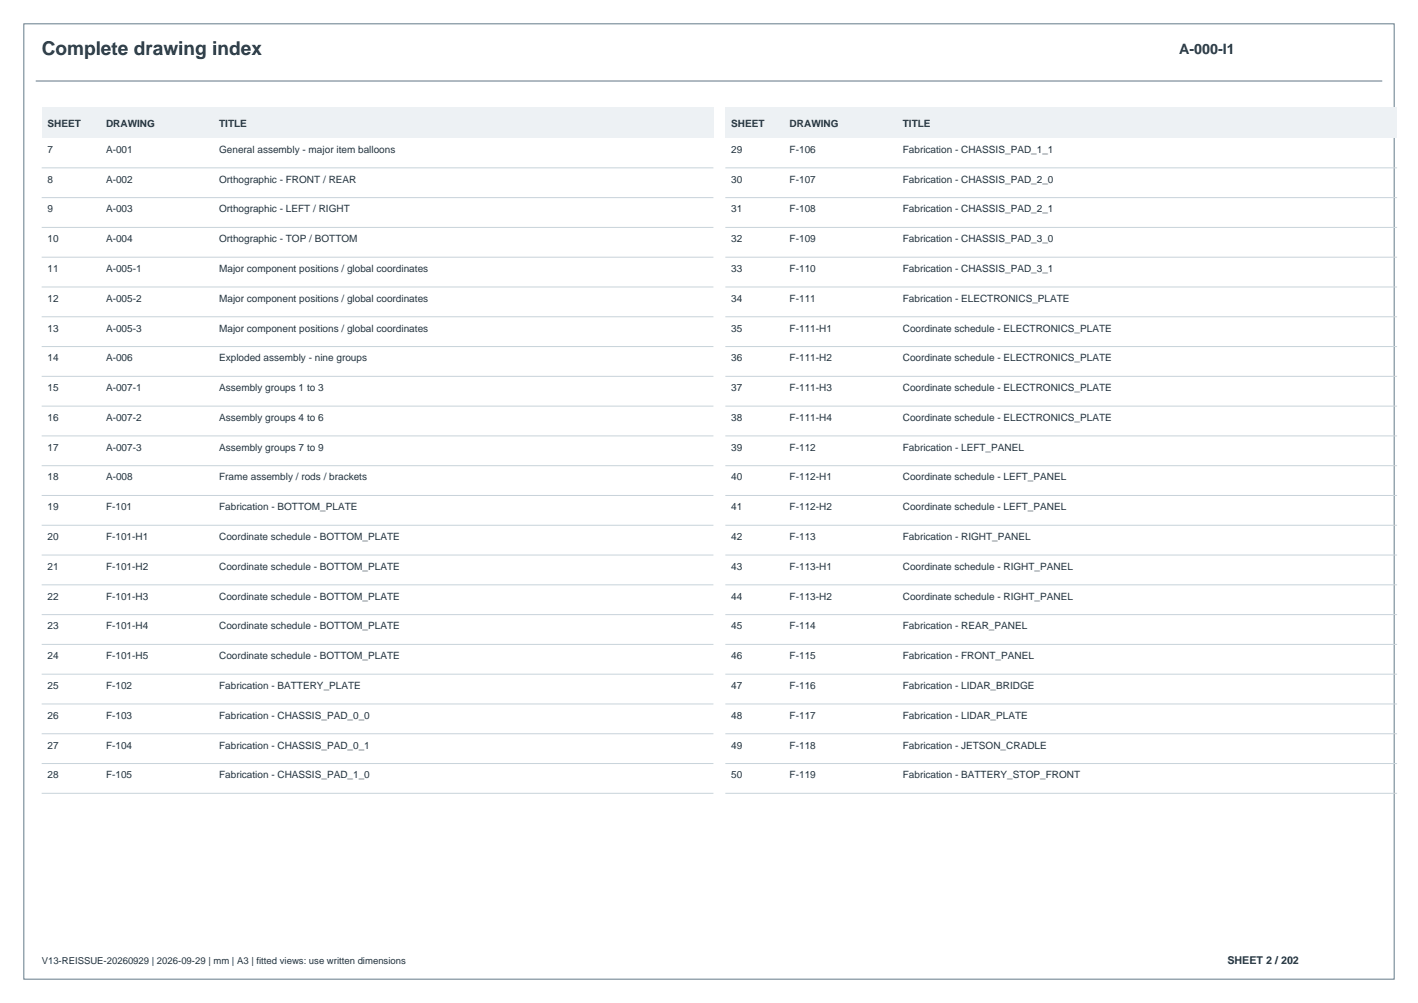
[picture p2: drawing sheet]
<svg xmlns="http://www.w3.org/2000/svg" width="420mm" height="297mm" viewBox="0 0 420 297" stroke-linecap="round" stroke-linejoin="round" font-family="sans-serif">
<defs><g id="words">
<text font-size="5.6" fill="#24343f" x="12.3" y="16.2">Complete drawing index</text>
<text font-size="4.2" fill="#24343f" x="349.2" y="15.9">A-000-I1</text>
<text font-size="3.2" fill="#24343f" x="363.6" y="285.4">SHEET 2 / 202</text>
<g font-size="3" fill="#24343f">
<text x="14.1" y="37.7">SHEET</text>
<text x="31.4" y="37.7">DRAWING</text>
<text x="64.9" y="37.7">TITLE</text>
<text x="216.6" y="37.7">SHEET</text>
<text x="233.9" y="37.7">DRAWING</text>
<text x="267.4" y="37.7">TITLE</text>
<text x="14.1" y="45.3">7</text>
<text x="31.4" y="45.3">A-001</text>
<text x="64.9" y="45.3">General assembly - major item balloons</text>
<text x="216.6" y="45.3">29</text>
<text x="233.9" y="45.3">F-106</text>
<text x="267.4" y="45.3">Fabrication - CHASSIS_PAD_1_1</text>
<text x="14.1" y="54.1">8</text>
<text x="31.4" y="54.1">A-002</text>
<text x="64.9" y="54.1">Orthographic - FRONT / REAR</text>
<text x="216.6" y="54.1">30</text>
<text x="233.9" y="54.1">F-107</text>
<text x="267.4" y="54.1">Fabrication - CHASSIS_PAD_2_0</text>
<text x="14.1" y="62.9">9</text>
<text x="31.4" y="62.9">A-003</text>
<text x="64.9" y="62.9">Orthographic - LEFT / RIGHT</text>
<text x="216.6" y="62.9">31</text>
<text x="233.9" y="62.9">F-108</text>
<text x="267.4" y="62.9">Fabrication - CHASSIS_PAD_2_1</text>
<text x="14.1" y="71.7">10</text>
<text x="31.4" y="71.7">A-004</text>
<text x="64.9" y="71.7">Orthographic - TOP / BOTTOM</text>
<text x="216.6" y="71.7">32</text>
<text x="233.9" y="71.7">F-109</text>
<text x="267.4" y="71.7">Fabrication - CHASSIS_PAD_3_0</text>
<text x="14.1" y="80.5">11</text>
<text x="31.4" y="80.5">A-005-1</text>
<text x="64.9" y="80.5">Major component positions / global coordinates</text>
<text x="216.6" y="80.5">33</text>
<text x="233.9" y="80.5">F-110</text>
<text x="267.4" y="80.5">Fabrication - CHASSIS_PAD_3_1</text>
<text x="14.1" y="89.4">12</text>
<text x="31.4" y="89.4">A-005-2</text>
<text x="64.9" y="89.4">Major component positions / global coordinates</text>
<text x="216.6" y="89.4">34</text>
<text x="233.9" y="89.4">F-111</text>
<text x="267.4" y="89.4">Fabrication - ELECTRONICS_PLATE</text>
<text x="14.1" y="98.2">13</text>
<text x="31.4" y="98.2">A-005-3</text>
<text x="64.9" y="98.2">Major component positions / global coordinates</text>
<text x="216.6" y="98.2">35</text>
<text x="233.9" y="98.2">F-111-H1</text>
<text x="267.4" y="98.2">Coordinate schedule - ELECTRONICS_PLATE</text>
<text x="14.1" y="107">14</text>
<text x="31.4" y="107">A-006</text>
<text x="64.9" y="107">Exploded assembly - nine groups</text>
<text x="216.6" y="107">36</text>
<text x="233.9" y="107">F-111-H2</text>
<text x="267.4" y="107">Coordinate schedule - ELECTRONICS_PLATE</text>
<text x="14.1" y="115.8">15</text>
<text x="31.4" y="115.8">A-007-1</text>
<text x="64.9" y="115.8">Assembly groups 1 to 3</text>
<text x="216.6" y="115.8">37</text>
<text x="233.9" y="115.8">F-111-H3</text>
<text x="267.4" y="115.8">Coordinate schedule - ELECTRONICS_PLATE</text>
<text x="14.1" y="124.6">16</text>
<text x="31.4" y="124.6">A-007-2</text>
<text x="64.9" y="124.6">Assembly groups 4 to 6</text>
<text x="216.6" y="124.6">38</text>
<text x="233.9" y="124.6">F-111-H4</text>
<text x="267.4" y="124.6">Coordinate schedule - ELECTRONICS_PLATE</text>
<text x="14.1" y="133.5">17</text>
<text x="31.4" y="133.5">A-007-3</text>
<text x="64.9" y="133.5">Assembly groups 7 to 9</text>
<text x="216.6" y="133.5">39</text>
<text x="233.9" y="133.5">F-112</text>
<text x="267.4" y="133.5">Fabrication - LEFT_PANEL</text>
<text x="14.1" y="142.3">18</text>
<text x="31.4" y="142.3">A-008</text>
<text x="64.9" y="142.3">Frame assembly / rods / brackets</text>
<text x="216.6" y="142.3">40</text>
<text x="233.9" y="142.3">F-112-H1</text>
<text x="267.4" y="142.3">Coordinate schedule - LEFT_PANEL</text>
<text x="14.1" y="151.1">19</text>
<text x="31.4" y="151.1">F-101</text>
<text x="64.9" y="151.1">Fabrication - BOTTOM_PLATE</text>
<text x="216.6" y="151.1">41</text>
<text x="233.9" y="151.1">F-112-H2</text>
<text x="267.4" y="151.1">Coordinate schedule - LEFT_PANEL</text>
<text x="14.1" y="159.9">20</text>
<text x="31.4" y="159.9">F-101-H1</text>
<text x="64.9" y="159.9">Coordinate schedule - BOTTOM_PLATE</text>
<text x="216.6" y="159.9">42</text>
<text x="233.9" y="159.9">F-113</text>
<text x="267.4" y="159.9">Fabrication - RIGHT_PANEL</text>
<text x="14.1" y="168.7">21</text>
<text x="31.4" y="168.7">F-101-H2</text>
<text x="64.9" y="168.7">Coordinate schedule - BOTTOM_PLATE</text>
<text x="216.6" y="168.7">43</text>
<text x="233.9" y="168.7">F-113-H1</text>
<text x="267.4" y="168.7">Coordinate schedule - RIGHT_PANEL</text>
<text x="14.1" y="177.5">22</text>
<text x="31.4" y="177.5">F-101-H3</text>
<text x="64.9" y="177.5">Coordinate schedule - BOTTOM_PLATE</text>
<text x="216.6" y="177.5">44</text>
<text x="233.9" y="177.5">F-113-H2</text>
<text x="267.4" y="177.5">Coordinate schedule - RIGHT_PANEL</text>
<text x="14.1" y="186.4">23</text>
<text x="31.4" y="186.4">F-101-H4</text>
<text x="64.9" y="186.4">Coordinate schedule - BOTTOM_PLATE</text>
<text x="216.6" y="186.4">45</text>
<text x="233.9" y="186.4">F-114</text>
<text x="267.4" y="186.4">Fabrication - REAR_PANEL</text>
<text x="14.1" y="195.2">24</text>
<text x="31.4" y="195.2">F-101-H5</text>
<text x="64.9" y="195.2">Coordinate schedule - BOTTOM_PLATE</text>
<text x="216.6" y="195.2">46</text>
<text x="233.9" y="195.2">F-115</text>
<text x="267.4" y="195.2">Fabrication - FRONT_PANEL</text>
<text x="14.1" y="204">25</text>
<text x="31.4" y="204">F-102</text>
<text x="64.9" y="204">Fabrication - BATTERY_PLATE</text>
<text x="216.6" y="204">47</text>
<text x="233.9" y="204">F-116</text>
<text x="267.4" y="204">Fabrication - LIDAR_BRIDGE</text>
<text x="14.1" y="212.8">26</text>
<text x="31.4" y="212.8">F-103</text>
<text x="64.9" y="212.8">Fabrication - CHASSIS_PAD_0_0</text>
<text x="216.6" y="212.8">48</text>
<text x="233.9" y="212.8">F-117</text>
<text x="267.4" y="212.8">Fabrication - LIDAR_PLATE</text>
<text x="14.1" y="221.6">27</text>
<text x="31.4" y="221.6">F-104</text>
<text x="64.9" y="221.6">Fabrication - CHASSIS_PAD_0_1</text>
<text x="216.6" y="221.6">49</text>
<text x="233.9" y="221.6">F-118</text>
<text x="267.4" y="221.6">Fabrication - JETSON_CRADLE</text>
<text x="14.1" y="230.5">28</text>
<text x="31.4" y="230.5">F-105</text>
<text x="64.9" y="230.5">Fabrication - CHASSIS_PAD_1_0</text>
<text x="216.6" y="230.5">50</text>
<text x="233.9" y="230.5">F-119</text>
<text x="267.4" y="230.5">Fabrication - BATTERY_STOP_FRONT</text>
</g>
<text font-size="2.8" fill="#24343f" x="12.3" y="285.4">V13-REISSUE-20260929 | 2026-09-29 | mm | A3 | fitted views: use written dimensions</text>
</g></defs>
<path d="M7.1 7.1h405.8v282.8h-405.8z" fill="none" stroke="#647b8a" stroke-width=".3"/>
<path d="M10.6 24h398.8" fill="none" stroke="#607687" stroke-width=".3"/>
<path d="M12.3 31.7h199v9.2h-199z" fill-rule="evenodd" fill="#edf1f4"/>
<g fill="none" stroke="#c8d3da" stroke-width=".3">
<path d="M12.3 49.7h199M12.3 58.5h199M12.3 67.3h199M12.3 76.2h199M12.3 85h199M12.3 93.8h199M12.3 102.6h199M12.3 111.4h199M12.3 120.3h199M12.3 129.1h199M12.3 137.9h199M12.3 146.7h199"/>
<path d="M12.3 155.5h199M12.3 164.4h199M12.3 173.2h199M12.3 182h199M12.3 190.8h199M12.3 199.6h199M12.3 208.5h199M12.3 217.3h199M12.3 226.1h199M12.3 234.9h199"/>
</g>
<path d="M214.8 31.7h199v9.2h-199z" fill-rule="evenodd" fill="#edf1f4"/>
<g fill="none" stroke="#c8d3da" stroke-width=".3">
<path d="M214.8 49.7h199M214.8 58.5h199M214.8 67.3h199M214.8 76.2h199M214.8 85h199M214.8 93.8h199M214.8 102.6h199M214.8 111.4h199M214.8 120.3h199M214.8 129.1h199M214.8 137.9h199M214.8 146.7h199"/>
<path d="M214.8 155.5h199M214.8 164.4h199M214.8 173.2h199M214.8 182h199M214.8 190.8h199M214.8 199.6h199M214.8 208.5h199M214.8 217.3h199M214.8 226.1h199M214.8 234.9h199"/>
</g>
<use href="#words"/>
</svg>
